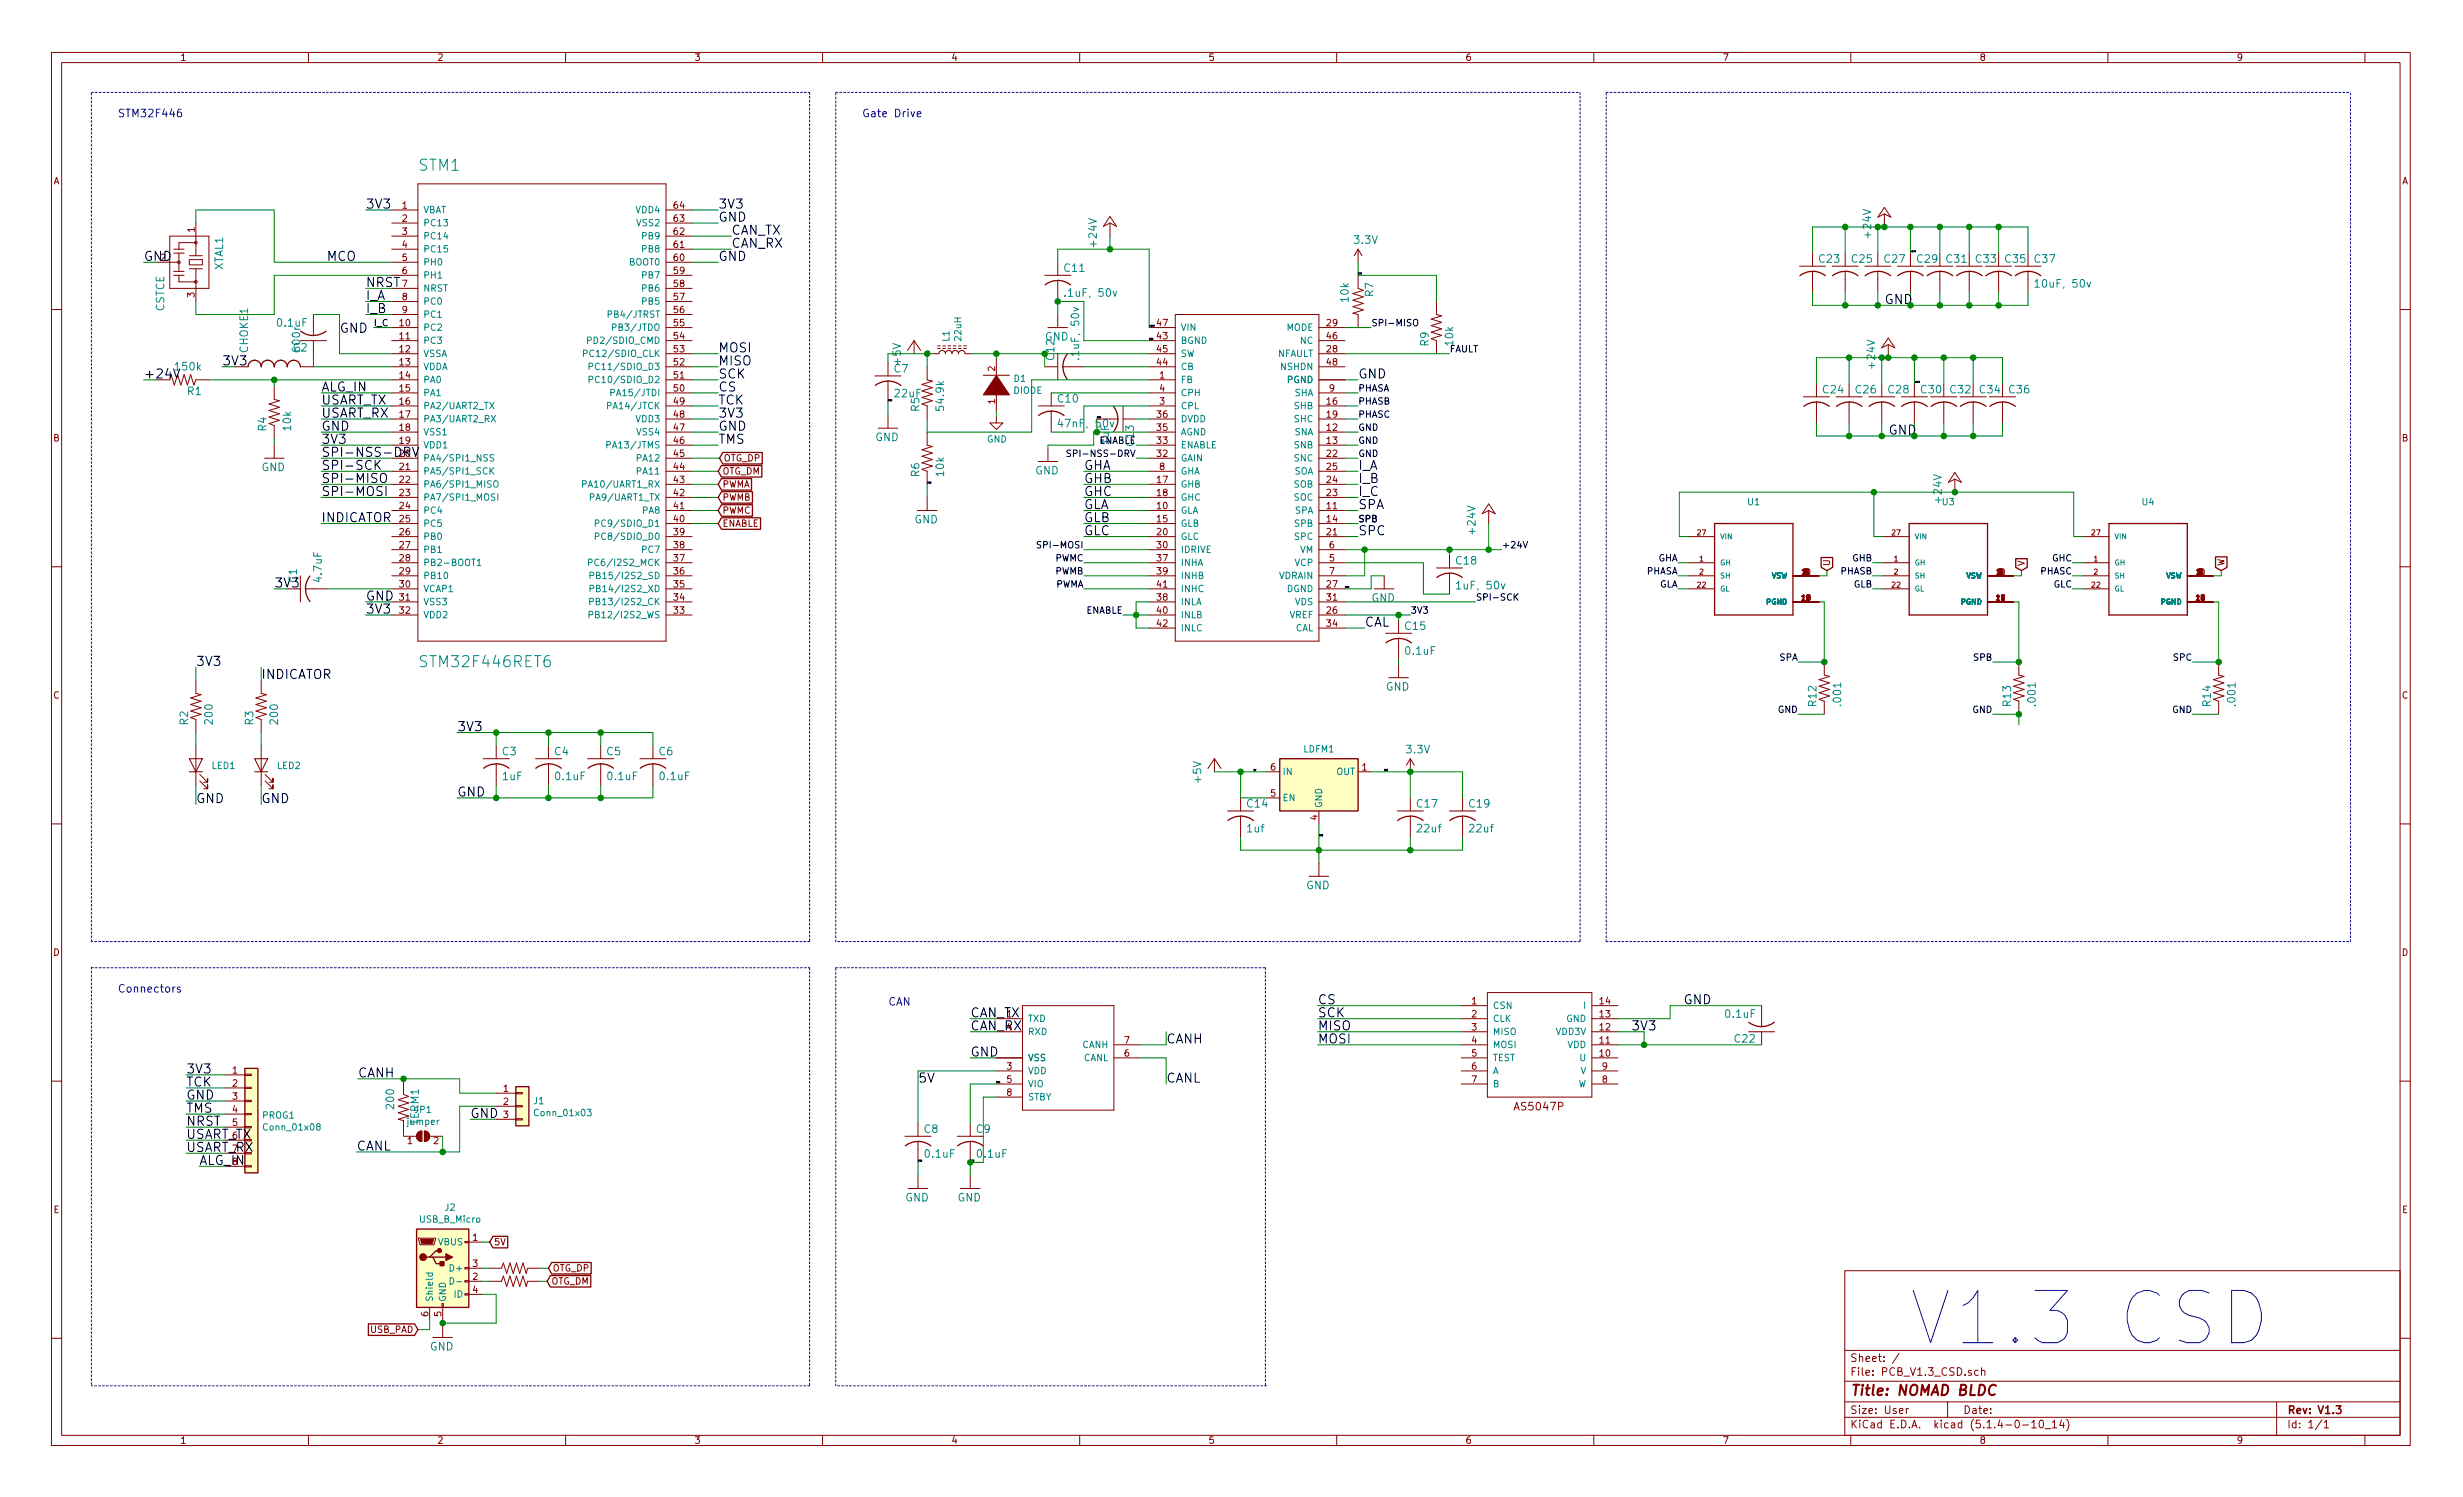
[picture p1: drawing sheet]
<svg xmlns="http://www.w3.org/2000/svg" width="479mm" height="291mm" viewBox="0 0 479 291" stroke-linecap="round" stroke-linejoin="round" font-family="sans-serif">
<defs><g id="words">
<text font-size="14.2" fill="#0000c2" x="371.1" y="261.6">V1.3 CSD</text>
<g font-size="3" fill="#008484">
<text x="81.5" y="33.2">STM1</text>
<text x="82.3" y="129.7">STM32F446RET6</text>
</g>
<text font-size="2.8" fill="#840000" x="359.8" y="271.3">Title: NOMAD BLDC</text>
<g font-size="2.5">
<text x="71.1" y="40.6">3V3</text>
<text x="139.7" y="40.6">3V3</text>
<text x="139.7" y="43.1">GND</text>
<text x="142.2" y="45.7">CAN_TX</text>
<text x="27.9" y="50.7">GND</text>
<text x="63.5" y="50.7">MCO</text>
<text x="139.7" y="50.7">GND</text>
<text x="142.2" y="48.2">CAN_RX</text>
<text x="71.1" y="58.4">I_A</text>
<text x="71.1" y="55.8">NRST</text>
<text x="66" y="64.7">GND</text>
<text x="71.1" y="60.9">I_B</text>
<text x="43.2" y="71.1">3V3</text>
<text x="139.7" y="71.1">MISO</text>
<text x="139.7" y="68.5">MOSI</text>
<text x="27.9" y="73.6">+24V</text>
<text x="62.5" y="76.1">ALG_IN</text>
<text x="139.7" y="73.6">SCK</text>
<text x="139.7" y="76.1">CS</text>
<text x="264.2" y="73.6">GND</text>
<text x="62.5" y="83.8">GND</text>
<text x="62.5" y="78.7">USART_TX</text>
<text x="62.5" y="81.2">USART_RX</text>
<text x="139.7" y="83.8">GND</text>
<text x="139.7" y="81.2">3V3</text>
<text x="139.7" y="78.7">TCK</text>
<text x="62.5" y="88.8">SPI-NSS-DRV</text>
<text x="62.5" y="86.3">3V3</text>
<text x="139.7" y="86.3">TMS</text>
<text x="62.5" y="93.9">SPI-MISO</text>
<text x="62.5" y="91.4">SPI-SCK</text>
<text x="210.8" y="91.4">GHA</text>
<text x="210.8" y="93.9">GHB</text>
<text x="264.2" y="93.9">I_B</text>
<text x="264.2" y="91.4">I_A</text>
<text x="62.5" y="96.5">SPI-MOSI</text>
<text x="62.5" y="101.5">INDICATOR</text>
<text x="210.8" y="99">GLA</text>
<text x="210.8" y="96.5">GHC</text>
<text x="210.8" y="101.5">GLB</text>
<text x="264.2" y="96.5">I_C</text>
<text x="264.2" y="99">SPA</text>
<text x="210.8" y="104.1">GLC</text>
<text x="264.2" y="104.1">SPC</text>
<text x="53.3" y="114.2">3V3</text>
<text x="71.1" y="116.8">GND</text>
<text x="71.1" y="119.3">3V3</text>
<text x="265.4" y="121.9">CAL</text>
<text x="38.1" y="129.5">3V3</text>
<text x="50.8" y="132">INDICATOR</text>
<text x="88.9" y="142.2">3V3</text>
<text x="88.9" y="154.9">GND</text>
<text x="38.1" y="156.1">GND</text>
<text x="50.8" y="156.1">GND</text>
<text x="188.7" y="197.8">CAN_TX</text>
<text x="256.3" y="197.8">SCK</text>
<text x="256.3" y="195.3">CS</text>
<text x="327.4" y="195.3">GND</text>
<text x="188.7" y="200.3">CAN_RX</text>
<text x="226.8" y="202.9">CANH</text>
<text x="256.3" y="200.3">MISO</text>
<text x="256.3" y="202.9">MOSI</text>
<text x="317.2" y="200.3">3V3</text>
<text x="36.2" y="208.7">3V3</text>
<text x="69.6" y="209.5">CANH</text>
<text x="188.7" y="205.4">GND</text>
<text x="36.2" y="213.8">GND</text>
<text x="36.2" y="211.3">TCK</text>
<text x="178.6" y="210.5">5V</text>
<text x="226.8" y="210.5">CANL</text>
<text x="36.2" y="216.3">TMS</text>
<text x="36.2" y="218.9">NRST</text>
<text x="36.2" y="221.4">USART_TX</text>
<text x="91.4" y="217.4">GND</text>
<text x="36.2" y="224">USART_RX</text>
<text x="38.7" y="226.5">ALG_IN</text>
<text x="69.3" y="223.7">CANL</text>
</g>
<g font-size="2.5" fill="#008400">
<text x="366.5" y="59.1">GND</text>
<text x="367.3" y="84.5">GND</text>
</g>
<g font-size="2.1" fill="#0000c2">
<text x="22.9" y="22.8">STM32F446</text>
<text x="167.6" y="22.8">Gate Drive</text>
<text x="22.9" y="193">Connectors</text>
<text x="172.7" y="195.5">CAN</text>
</g>
<g font-size="2.1" fill="#008484">
<text x="213.3" y="47.8" transform="rotate(-90 213.3 47.8)">+24V</text>
<text x="263.5" y="47.4">3.3V</text>
<text x="364" y="46.1" transform="rotate(-90 364 46.1)">+24V</text>
<text x="43.4" y="52.5" transform="rotate(-90 43.4 52.5)">XTAL1</text>
<text x="207.1" y="52.9">C11</text>
<text x="353.9" y="51.1">C23</text>
<text x="360.2" y="51.1">C25</text>
<text x="366.6" y="51.1">C27</text>
<text x="378.7" y="51.1">C31</text>
<text x="395.8" y="51.1">C37</text>
<text x="207.7" y="57.7">.1uF, 50v</text>
<text x="262.3" y="58.6" transform="rotate(-90 262.3 58.6)">10k</text>
<text x="267.1" y="57.6" transform="rotate(-90 267.1 57.6)">R7</text>
<text x="396.5" y="55.9">10uF, 50v</text>
<text x="32" y="60.6" transform="rotate(-90 32 60.6)">CSTCE</text>
<text x="54.1" y="63.5">0.1uF</text>
<text x="48.2" y="68.6" transform="rotate(-90 48.2 68.6)">CHOKE1</text>
<text x="57.1" y="68.3">C2</text>
<text x="58.4" y="68.2" transform="rotate(-90 58.4 68.2)">600r</text>
<text x="175.2" y="70.8" transform="rotate(-90 175.2 70.8)">+5V</text>
<text x="203.3" y="66.2">GND</text>
<text x="205.1" y="69.9" transform="rotate(-90 205.1 69.9)">C12</text>
<text x="209.9" y="69.4" transform="rotate(-90 209.9 69.4)">.1uF, 50v</text>
<text x="277.9" y="67.3" transform="rotate(-90 277.9 67.3)">R9</text>
<text x="282.7" y="67.1" transform="rotate(-90 282.7 67.1)">10k</text>
<text x="364.7" y="71.5" transform="rotate(-90 364.7 71.5)">+24V</text>
<text x="34.2" y="72">150k</text>
<text x="36.5" y="76.8">R1</text>
<text x="173.9" y="72.4">C7</text>
<text x="174.1" y="77.2">22uF</text>
<text x="354.7" y="76.5">C24</text>
<text x="361" y="76.5">C26</text>
<text x="367.4" y="76.5">C28</text>
<text x="379.4" y="76.5">C32</text>
<text x="390.9" y="76.5">C36</text>
<text x="51.8" y="83.8" transform="rotate(-90 51.8 83.8)">R4</text>
<text x="56.6" y="83.6" transform="rotate(-90 56.6 83.6)">10k</text>
<text x="178.8" y="80" transform="rotate(-90 178.8 80)">R5</text>
<text x="183.6" y="79.6" transform="rotate(-90 183.6 79.6)">54.9k</text>
<text x="205.8" y="78.3">C10</text>
<text x="170.2" y="85.8">GND</text>
<text x="50.9" y="91.6">GND</text>
<text x="178.8" y="92.7" transform="rotate(-90 178.8 92.7)">R6</text>
<text x="183.6" y="92.5" transform="rotate(-90 183.6 92.5)">10k</text>
<text x="201.3" y="92.2">GND</text>
<text x="177.9" y="101.8">GND</text>
<text x="377.7" y="97.6" transform="rotate(-90 377.7 97.6)">+24V</text>
<text x="287" y="103.7" transform="rotate(-90 287 103.7)">+24V</text>
<text x="57.8" y="113.2" transform="rotate(-90 57.8 113.2)">C1</text>
<text x="62.6" y="113" transform="rotate(-90 62.6 113)">4.7uF</text>
<text x="283.3" y="109.8">C18</text>
<text x="266.8" y="117">GND</text>
<text x="283.8" y="114.6">1uF, 50v</text>
<text x="273.4" y="122.5">C15</text>
<text x="273.5" y="127.3">0.1uF</text>
<text x="269.5" y="134.3">GND</text>
<text x="353.3" y="137.2" transform="rotate(-90 353.3 137.2)">R12</text>
<text x="358.1" y="137" transform="rotate(-90 358.1 137)">.001</text>
<text x="391.2" y="137.2" transform="rotate(-90 391.2 137.2)">R13</text>
<text x="396" y="137" transform="rotate(-90 396 137)">.001</text>
<text x="430" y="137.2" transform="rotate(-90 430 137.2)">R14</text>
<text x="434.8" y="137" transform="rotate(-90 434.8 137)">.001</text>
<text x="36.6" y="140.9" transform="rotate(-90 36.6 140.9)">R2</text>
<text x="41.4" y="140.6" transform="rotate(-90 41.4 140.6)">200</text>
<text x="49.3" y="140.9" transform="rotate(-90 49.3 140.9)">R3</text>
<text x="54.1" y="140.6" transform="rotate(-90 54.1 140.6)">200</text>
<text x="97.7" y="146.8">C3</text>
<text x="107.9" y="146.8">C4</text>
<text x="118.1" y="146.8">C5</text>
<text x="128.2" y="146.8">C6</text>
<text x="273.7" y="146.5">3.3V</text>
<text x="97.8" y="151.7">1uF</text>
<text x="108.2" y="151.7">0.1uF</text>
<text x="118.3" y="151.7">0.1uF</text>
<text x="128.5" y="151.7">0.1uF</text>
<text x="233.7" y="152.1" transform="rotate(-90 233.7 152.1)">+5V</text>
<text x="242.6" y="157">C14</text>
<text x="242.6" y="161.8">1uf</text>
<text x="275.7" y="157">C17</text>
<text x="275.8" y="161.8">22uf</text>
<text x="285.8" y="157">C19</text>
<text x="286" y="161.8">22uf</text>
<text x="254.1" y="172.9">GND</text>
<text x="335.7" y="197.9">0.1uF</text>
<text x="337.5" y="202.7">C22</text>
<text x="76.7" y="215.5" transform="rotate(-90 76.7 215.5)">200</text>
<text x="81.5" y="218.7" transform="rotate(-90 81.5 218.7)">TERM1</text>
<text x="179.8" y="220.3">C8</text>
<text x="189.9" y="220.3">C9</text>
<text x="180" y="225.1">0.1uF</text>
<text x="190.2" y="225.1">0.1uF</text>
<text x="176.1" y="233.6">GND</text>
<text x="186.2" y="233.6">GND</text>
<text x="83.6" y="262.5">GND</text>
</g>
<g font-size="2.1" fill="#840000">
<text x="372.9" y="51.1">C29</text>
<text x="384.4" y="51.1">C33</text>
<text x="390.1" y="51.1">C35</text>
<text x="373.7" y="76.5">C30</text>
<text x="385.1" y="76.5">C34</text>
<text x="294.9" y="215.9">AS5047P</text>
<text x="359.8" y="267.5">File: PCB_V1.3_CSD.sch</text>
<text x="359.8" y="264.8">Sheet: /</text>
<text x="359.8" y="274.9">Size: User</text>
<text x="381.8" y="274.9">Date:</text>
<text x="444.8" y="274.9">Rev: V1.3</text>
<text x="359.8" y="277.7">KiCad E.D.A. kicad (5.1.4-0-10_14)</text>
<text x="444.8" y="277.7">Id: 1/1</text>
</g>
<text font-size="2.1" fill="#008400" x="206.5" y="83.1">47nF, 50v</text>
<g font-size="2.1">
<text x="215.7" y="86.4" transform="rotate(-90 215.7 86.4)">1uF</text>
<text x="220.5" y="86.6" transform="rotate(-90 220.5 86.6)">C13</text>
</g>
<g font-size="1.8" fill="#840000">
<text x="35" y="11.8">1</text>
<text x="85" y="11.8">2</text>
<text x="135" y="11.8">3</text>
<text x="185" y="11.8">4</text>
<text x="235" y="11.8">5</text>
<text x="285" y="11.8">6</text>
<text x="335" y="11.8">7</text>
<text x="385" y="11.8">8</text>
<text x="435" y="11.8">9</text>
<text x="10.4" y="35.8">A</text>
<text x="467.2" y="35.8">A</text>
<text x="78.3" y="40.6">1</text>
<text x="131.1" y="40.6">64</text>
<text x="37.8" y="45.1" transform="rotate(-90 37.8 45.1)">1</text>
<text x="78.3" y="43.1">2</text>
<text x="78.3" y="45.7">3</text>
<text x="131.1" y="45.7">62</text>
<text x="131.1" y="43.1">63</text>
<text x="31.3" y="50.7">2</text>
<text x="78.3" y="48.2">4</text>
<text x="78.3" y="50.7">5</text>
<text x="78.3" y="53.3">6</text>
<text x="131.1" y="53.3">59</text>
<text x="131.1" y="50.7">60</text>
<text x="131.1" y="48.2">61</text>
<text x="37.8" y="57.8" transform="rotate(-90 37.8 57.8)">3</text>
<text x="78.3" y="55.8">7</text>
<text x="78.3" y="58.4">8</text>
<text x="131.1" y="58.4">57</text>
<text x="131.1" y="55.8">58</text>
<text x="77.8" y="63.4">10</text>
<text x="77.8" y="66">11</text>
<text x="78.3" y="60.9">9</text>
<text x="131.1" y="66">54</text>
<text x="131.1" y="63.4">55</text>
<text x="131.1" y="60.9">56</text>
<text x="225.1" y="66">43</text>
<text x="225.1" y="63.4">47</text>
<text x="258.1" y="63.4">29</text>
<text x="258.1" y="66">46</text>
<text x="77.8" y="68.5">12</text>
<text x="77.8" y="71.1">13</text>
<text x="131.1" y="71.1">52</text>
<text x="131.1" y="68.5">53</text>
<text x="225.1" y="71.1">44</text>
<text x="225.1" y="68.5">45</text>
<text x="258.1" y="68.5">28</text>
<text x="258.1" y="71.1">48</text>
<text x="77.8" y="73.6">14</text>
<text x="77.8" y="76.1">15</text>
<text x="131.1" y="76.1">50</text>
<text x="131.1" y="73.6">51</text>
<text x="193.5" y="72.2" transform="rotate(-90 193.5 72.2)">2</text>
<text x="225.6" y="73.6">1</text>
<text x="225.6" y="76.1">4</text>
<text x="258.6" y="76.1">9</text>
<text x="77.8" y="78.7">16</text>
<text x="77.8" y="81.2">17</text>
<text x="77.8" y="83.8">18</text>
<text x="131.1" y="83.8">47</text>
<text x="131.1" y="81.2">48</text>
<text x="131.1" y="78.7">49</text>
<text x="193.5" y="78.5" transform="rotate(-90 193.5 78.5)">1</text>
<text x="225.1" y="83.8">35</text>
<text x="225.1" y="81.2">36</text>
<text x="225.6" y="78.7">3</text>
<text x="258.1" y="83.8">12</text>
<text x="258.1" y="78.7">16</text>
<text x="258.1" y="81.2">19</text>
<text x="10.4" y="85.8">B</text>
<text x="77.8" y="86.3">19</text>
<text x="131.1" y="88.8">45</text>
<text x="131.1" y="86.3">46</text>
<text x="140.7" y="89.7">OTG_DP</text>
<text x="225.1" y="88.8">32</text>
<text x="225.1" y="86.3">33</text>
<text x="258.1" y="86.3">13</text>
<text x="258.1" y="88.8">22</text>
<text x="467.2" y="85.8">B</text>
<text x="77.8" y="91.4">21</text>
<text x="77.8" y="93.9">22</text>
<text x="131.1" y="93.9">43</text>
<text x="131.1" y="91.4">44</text>
<text x="140.5" y="92.3">OTG_DM</text>
<text x="140.5" y="94.8">PWMA</text>
<text x="225.1" y="93.9">17</text>
<text x="225.6" y="91.4">8</text>
<text x="258.1" y="93.9">24</text>
<text x="258.1" y="91.4">25</text>
<text x="77.8" y="96.5">23</text>
<text x="77.8" y="99">24</text>
<text x="77.8" y="101.5">25</text>
<text x="131.1" y="101.5">40</text>
<text x="131.1" y="99">41</text>
<text x="131.1" y="96.5">42</text>
<text x="140.5" y="97.3">PWMB</text>
<text x="140.5" y="99.9">PWMC</text>
<text x="225.1" y="99">10</text>
<text x="225.1" y="101.5">15</text>
<text x="225.1" y="96.5">18</text>
<text x="258.1" y="99">11</text>
<text x="258.1" y="101.5">14</text>
<text x="258.1" y="96.5">23</text>
<text x="77.8" y="104.1">26</text>
<text x="77.8" y="106.6">27</text>
<text x="131.1" y="106.6">38</text>
<text x="131.1" y="104.1">39</text>
<text x="140.5" y="102.4">ENABLE</text>
<text x="225.1" y="104.1">20</text>
<text x="225.1" y="106.6">30</text>
<text x="258.1" y="104.1">21</text>
<text x="258.6" y="106.6">6</text>
<text x="77.8" y="109.2">28</text>
<text x="77.8" y="111.7">29</text>
<text x="131.1" y="111.7">36</text>
<text x="131.1" y="109.2">37</text>
<text x="225.1" y="109.2">37</text>
<text x="225.1" y="111.7">39</text>
<text x="258.6" y="109.2">5</text>
<text x="258.6" y="111.7">7</text>
<text x="356" y="110.1" transform="rotate(-90 356 110.1)">U</text>
<text x="393.8" y="110.1" transform="rotate(-90 393.8 110.1)">V</text>
<text x="432.7" y="110.1" transform="rotate(-90 432.7 110.1)">W</text>
<text x="77.8" y="114.2">30</text>
<text x="77.8" y="116.8">31</text>
<text x="77.8" y="119.3">32</text>
<text x="131.1" y="119.3">33</text>
<text x="131.1" y="116.8">34</text>
<text x="131.1" y="114.2">35</text>
<text x="225.1" y="116.8">38</text>
<text x="225.1" y="119.3">40</text>
<text x="225.1" y="114.2">41</text>
<text x="258.1" y="119.3">26</text>
<text x="258.1" y="114.2">27</text>
<text x="258.1" y="116.8">31</text>
<text x="225.1" y="121.9">42</text>
<text x="258.1" y="121.9">34</text>
<text x="10.4" y="135.8">C</text>
<text x="467.2" y="135.8">C</text>
<text x="247.2" y="149.8">6</text>
<text x="264.9" y="149.8">1</text>
<text x="247.2" y="154.9">5</text>
<text x="256.3" y="159.4" transform="rotate(-90 256.3 159.4)">4</text>
<text x="10.4" y="185.8">D</text>
<text x="467.2" y="185.8">D</text>
<text x="195.9" y="197.8">1</text>
<text x="286.3" y="195.3">1</text>
<text x="286.3" y="197.8">2</text>
<text x="311.2" y="197.8">13</text>
<text x="311.2" y="195.3">14</text>
<text x="218.7" y="202.9">7</text>
<text x="286.3" y="200.3">3</text>
<text x="286.3" y="202.9">4</text>
<text x="311.2" y="202.9">11</text>
<text x="311.2" y="200.3">12</text>
<text x="45.2" y="208.7">1</text>
<text x="195.9" y="208">3</text>
<text x="218.7" y="205.4">6</text>
<text x="286.3" y="205.4">5</text>
<text x="286.3" y="208">6</text>
<text x="311.2" y="205.4">10</text>
<text x="311.7" y="208">9</text>
<text x="45.2" y="211.3">2</text>
<text x="45.2" y="213.8">3</text>
<text x="97.9" y="212.3">1</text>
<text x="97.9" y="214.8">2</text>
<text x="195.9" y="210.5">5</text>
<text x="195.9" y="213">8</text>
<text x="286.3" y="210.5">7</text>
<text x="311.7" y="210.5">8</text>
<text x="45.2" y="216.3">4</text>
<text x="45.2" y="218.9">5</text>
<text x="45.2" y="221.4">6</text>
<text x="97.9" y="217.4">3</text>
<text x="45.2" y="224">7</text>
<text x="45.2" y="226.5">8</text>
<text x="79.3" y="222.4">1</text>
<text x="84.4" y="222.4">2</text>
<text x="10.4" y="235.8">E</text>
<text x="467.2" y="235.8">E</text>
<text x="92" y="241.2">1</text>
<text x="96" y="242.1">5V</text>
<text x="92" y="248.9">2</text>
<text x="92" y="246.3">3</text>
<text x="92" y="251.4">4</text>
<text x="107.2" y="249.7">OTG_DM</text>
<text x="107.5" y="247.2">OTG_DP</text>
<text x="83.3" y="255.9" transform="rotate(-90 83.3 255.9)">6</text>
<text x="85.9" y="255.9" transform="rotate(-90 85.9 255.9)">5</text>
<text x="72" y="259.1">USB_PAD</text>
<text x="35" y="280.7">1</text>
<text x="85" y="280.7">2</text>
<text x="135" y="280.7">3</text>
<text x="185" y="280.7">4</text>
<text x="235" y="280.7">5</text>
<text x="285" y="280.7">6</text>
<text x="335" y="280.7">7</text>
<text x="385" y="280.7">8</text>
<text x="435" y="280.7">9</text>
</g>
<g font-size="1.8" fill="#008484">
<text x="82.3" y="41.5">VBAT</text>
<text x="123.8" y="41.5">VDD4</text>
<text x="82.3" y="44">PC13</text>
<text x="82.3" y="46.5">PC14</text>
<text x="124" y="44">VSS2</text>
<text x="125.1" y="46.5">PB9</text>
<text x="82.3" y="49.1">PC15</text>
<text x="82.3" y="51.6">PH0</text>
<text x="122.4" y="51.6">BOOT0</text>
<text x="125.1" y="49.1">PB8</text>
<text x="82.3" y="54.2">PH1</text>
<text x="82.3" y="56.7">NRST</text>
<text x="82.3" y="59.2">PC0</text>
<text x="125.1" y="59.2">PB5</text>
<text x="125.1" y="56.7">PB6</text>
<text x="125.1" y="54.2">PB7</text>
<text x="82.3" y="64.3">PC2</text>
<text x="82.3" y="61.8">PC1</text>
<text x="119" y="61.8">PB4/JTRST</text>
<text x="119.9" y="64.3">PB3/JTDO</text>
<text x="229.6" y="64.3">VIN</text>
<text x="250.2" y="64.3">MODE</text>
<text x="82.3" y="66.9">PC3</text>
<text x="82.3" y="69.4">VSSA</text>
<text x="82.3" y="71.9">VDDA</text>
<text x="114.7" y="69.4">PC12/SDIO_CLK</text>
<text x="115.3" y="66.9">PD2/SDIO_CMD</text>
<text x="116" y="71.9">PC11/SDIO_D3</text>
<text x="184.7" y="66.4" transform="rotate(-90 184.7 66.4)">L1</text>
<text x="187" y="66.2" transform="rotate(-90 187 66.2)">22uH</text>
<text x="229.6" y="66.9">BGND</text>
<text x="229.6" y="71.9">CB</text>
<text x="229.6" y="69.4">SW</text>
<text x="248.5" y="69.4">NFAULT</text>
<text x="249.2" y="71.9">NSHDN</text>
<text x="253" y="66.9">NC</text>
<text x="82.3" y="74.5">PA0</text>
<text x="82.3" y="77">PA1</text>
<text x="116" y="74.5">PC10/SDIO_D2</text>
<text x="119.8" y="77">PA15/JTDI</text>
<text x="197.1" y="76.6">DIODE</text>
<text x="197.3" y="74.3">D1</text>
<text x="229.6" y="74.5">FB</text>
<text x="229.6" y="77">CPH</text>
<text x="250.4" y="74.5">PGND</text>
<text x="251.8" y="77">SHA</text>
<text x="82.3" y="79.6">PA2/UART2_TX</text>
<text x="82.3" y="82.1">PA3/UART2_RX</text>
<text x="119" y="79.6">PA14/JTCK</text>
<text x="123.8" y="82.1">VDD3</text>
<text x="229.6" y="79.6">CPL</text>
<text x="229.6" y="82.1">DVDD</text>
<text x="251.8" y="79.6">SHB</text>
<text x="251.8" y="82.1">SHC</text>
<text x="82.3" y="84.6">VSS1</text>
<text x="82.3" y="87.2">VDD1</text>
<text x="82.3" y="89.7">PA4/SPI1_NSS</text>
<text x="118.9" y="87.2">PA13/JTMS</text>
<text x="124" y="84.6">VSS4</text>
<text x="124.1" y="89.7">PA12</text>
<text x="192" y="86">GND</text>
<text x="229.6" y="89.7">GAIN</text>
<text x="229.6" y="87.2">ENABLE</text>
<text x="229.6" y="84.6">AGND</text>
<text x="251.8" y="84.6">SNA</text>
<text x="251.8" y="87.2">SNB</text>
<text x="251.8" y="89.7">SNC</text>
<text x="82.3" y="92.3">PA5/SPI1_SCK</text>
<text x="82.3" y="94.8">PA6/SPI1_MISO</text>
<text x="114.3" y="94.8">PA10/UART1_RX</text>
<text x="124.1" y="92.3">PA11</text>
<text x="229.6" y="94.8">GHB</text>
<text x="229.6" y="92.3">GHA</text>
<text x="251.7" y="94.8">SOB</text>
<text x="251.7" y="92.3">SOA</text>
<text x="82.3" y="97.3">PA7/SPI1_MOSI</text>
<text x="82.3" y="99.9">PC4</text>
<text x="115.4" y="97.3">PA9/UART1_TX</text>
<text x="125.1" y="99.9">PA8</text>
<text x="229.6" y="99.9">GLA</text>
<text x="229.6" y="97.3">GHC</text>
<text x="251.7" y="97.3">SOC</text>
<text x="251.9" y="99.9">SPA</text>
<text x="340" y="98.2">U1</text>
<text x="377.9" y="98.2">U3</text>
<text x="416.7" y="98.2">U4</text>
<text x="82.3" y="102.4">PC5</text>
<text x="82.3" y="105">PB0</text>
<text x="82.3" y="107.5">PB1</text>
<text x="117" y="105">PC8/SDIO_D0</text>
<text x="117" y="102.4">PC9/SDIO_D1</text>
<text x="125.1" y="107.5">PC7</text>
<text x="229.6" y="102.4">GLB</text>
<text x="229.6" y="105">GLC</text>
<text x="229.6" y="107.5">IDRIVE</text>
<text x="251.9" y="102.4">SPB</text>
<text x="251.9" y="105">SPC</text>
<text x="252.9" y="107.5">VM</text>
<text x="82.3" y="110">PB2-BOOT1</text>
<text x="82.3" y="112.6">PB10</text>
<text x="116" y="110">PC6/I2S2_MCK</text>
<text x="116.5" y="112.6">PB15/I2S2_SD</text>
<text x="229.6" y="110">INHA</text>
<text x="229.6" y="112.6">INHB</text>
<text x="248.7" y="112.6">VDRAIN</text>
<text x="251.9" y="110">VCP</text>
<text x="82.3" y="115.1">VCAP1</text>
<text x="82.3" y="117.7">VSS3</text>
<text x="116.4" y="117.7">PB13/I2S2_CK</text>
<text x="116.5" y="115.1">PB14/I2S2_XD</text>
<text x="229.6" y="117.7">INLA</text>
<text x="229.6" y="115.1">INHC</text>
<text x="250.3" y="115.1">DGND</text>
<text x="251.9" y="117.7">VDS</text>
<text x="82.3" y="120.2">VDD2</text>
<text x="116.1" y="120.2">PB12/I2S2_WS</text>
<text x="229.6" y="120.2">INLB</text>
<text x="229.6" y="122.7">INLC</text>
<text x="250.8" y="120.2">VREF</text>
<text x="251.9" y="122.7">CAL</text>
<text x="41.2" y="149.5">LED1</text>
<text x="53.9" y="149.5">LED2</text>
<text x="253.6" y="146.3">LDFM1</text>
<text x="249.4" y="155.8">EN</text>
<text x="249.4" y="150.7">IN</text>
<text x="259.9" y="150.7">OUT</text>
<text x="257.2" y="157.2" transform="rotate(-90 257.2 157.2)">GND</text>
<text x="290.3" y="196.1">CSN</text>
<text x="308.1" y="196.1">I</text>
<text x="199.9" y="198.7">TXD</text>
<text x="199.9" y="201.2">RXD</text>
<text x="210.5" y="203.8">CANH</text>
<text x="290.3" y="198.7">CLK</text>
<text x="290.3" y="201.2">MISO</text>
<text x="290.3" y="203.8">MOSI</text>
<text x="302.7" y="201.2">VDD3V</text>
<text x="304.7" y="198.7">GND</text>
<text x="304.9" y="203.8">VDD</text>
<text x="199.9" y="206.3">VSS</text>
<text x="199.9" y="208.8">VDD</text>
<text x="210.7" y="206.3">CANL</text>
<text x="290.3" y="206.3">TEST</text>
<text x="290.3" y="208.8">A</text>
<text x="307.3" y="206.3">U</text>
<text x="307.4" y="208.8">V</text>
<text x="103.8" y="214.7">J1</text>
<text x="199.9" y="211.4">VIO</text>
<text x="199.9" y="213.9">STBY</text>
<text x="290.3" y="211.4">B</text>
<text x="306.9" y="211.4">W</text>
<text x="51.1" y="217.5">PROG1</text>
<text x="51.6" y="219.8">Conn_01x08</text>
<text x="79.3" y="218.7">jumper</text>
<text x="80.7" y="216.4">JP1</text>
<text x="104.3" y="217">Conn_01x03</text>
<text x="81.7" y="237.7">USB_B_Micro</text>
<text x="86.6" y="235.4">J2</text>
<text x="85.3" y="242.1">VBUS</text>
<text x="87.9" y="247.2">D+</text>
<text x="84.2" y="253.2" transform="rotate(-90 84.2 253.2)">Shield</text>
<text x="86.7" y="253.2" transform="rotate(-90 86.7 253.2)">GND</text>
<text x="88.4" y="252.3">ID</text>
</g>
<g font-size="1.8">
<text x="72.6" y="63.4">I_C</text>
<text x="266.7" y="63.4">SPI-MISO</text>
<text x="281.9" y="68.5">FAULT</text>
<text x="264.2" y="76.1">PHASA</text>
<text x="264.2" y="78.7">PHASB</text>
<text x="264.2" y="81.2">PHASC</text>
<text x="264.2" y="83.8">GND</text>
<text x="77.8" y="88.8">20</text>
<text x="209.6" y="88.8">SPI-NSS-DRV</text>
<text x="264.2" y="86.3">GND</text>
<text x="264.2" y="88.8">GND</text>
<text x="264.2" y="101.5">SPB</text>
<text x="202.9" y="106.6">SPI-MOSI</text>
<text x="292.1" y="106.6">+24V</text>
<text x="205.2" y="109.2">PWMC</text>
<text x="205.2" y="111.7">PWMB</text>
<text x="320.2" y="111.7">PHASA</text>
<text x="322.5" y="109.2">GHA</text>
<text x="358" y="111.7">PHASB</text>
<text x="360.3" y="109.2">GHB</text>
<text x="396.9" y="111.7">PHASC</text>
<text x="399.2" y="109.2">GHC</text>
<text x="205.2" y="114.2">PWMA</text>
<text x="211.2" y="119.3">ENABLE</text>
<text x="274.3" y="119.3">3V3</text>
<text x="287" y="116.8">SPI-SCK</text>
<text x="322.7" y="114.2">GLA</text>
<text x="360.5" y="114.2">GLB</text>
<text x="399.4" y="114.2">GLC</text>
<text x="346.1" y="128.5">SPA</text>
<text x="384" y="128.5">SPB</text>
<text x="422.8" y="128.5">SPC</text>
<text x="345.8" y="138.6">GND</text>
<text x="383.7" y="138.6">GND</text>
<text x="422.5" y="138.6">GND</text>
<text x="195.9" y="200.3">4</text>
</g>
<g font-size="1.4" fill="#840000">
<text x="330.2" y="104.1">27</text>
<text x="368" y="104.1">27</text>
<text x="406.9" y="104.1">27</text>
<text x="330.6" y="109.2">1</text>
<text x="330.6" y="111.7">2</text>
<text x="350.9" y="111.7">7</text>
<text x="368.4" y="109.2">1</text>
<text x="368.4" y="111.7">2</text>
<text x="388.7" y="111.7">7</text>
<text x="407.3" y="109.2">1</text>
<text x="407.3" y="111.7">2</text>
<text x="427.6" y="111.7">7</text>
<text x="330.2" y="114.2">22</text>
<text x="350.5" y="116.8">12</text>
<text x="351.3" y="116.8">7</text>
<text x="368" y="114.2">22</text>
<text x="388.3" y="116.8">12</text>
<text x="389.1" y="116.8">7</text>
<text x="406.9" y="114.2">22</text>
<text x="427.2" y="116.8">12</text>
<text x="428" y="116.8">7</text>
</g>
<g font-size="1.4" fill="#008484">
<text x="334.5" y="104.8">VIN</text>
<text x="372.4" y="104.8">VIN</text>
<text x="411.2" y="104.8">VIN</text>
<text x="334.5" y="109.9">GH</text>
<text x="334.5" y="112.5">SH</text>
<text x="344.5" y="112.5">VSW</text>
<text x="372.4" y="109.9">GH</text>
<text x="372.4" y="112.5">SH</text>
<text x="382.3" y="112.5">VSW</text>
<text x="411.2" y="109.9">GH</text>
<text x="411.2" y="112.5">SH</text>
<text x="421.2" y="112.5">VSW</text>
<text x="334.5" y="115">GL</text>
<text x="343.6" y="117.5">PGND</text>
<text x="372.4" y="115">GL</text>
<text x="381.5" y="117.5">PGND</text>
<text x="411.2" y="115">GL</text>
<text x="420.3" y="117.5">PGND</text>
</g>
<g font-size=".4">
<text x="264.2" y="53.3">3V3</text>
<text x="371.6" y="49">+24V</text>
<text x="223.5" y="63.5">+24V</text>
<text x="180.3" y="68.6">5V</text>
<text x="223.5" y="66">GND</text>
<text x="172.7" y="78">GND</text>
<text x="372.4" y="74.4">+24V</text>
<text x="213.4" y="81.3">GND</text>
<text x="180.3" y="94">GND</text>
<text x="261.6" y="114.3">GND</text>
<text x="243.8" y="149.8">5V</text>
<text x="269.2" y="149.8">3V3</text>
<text x="256.5" y="162.5">GND</text>
<text x="193.8" y="210.5">3V3</text>
<text x="178.6" y="225.8">GND</text>
<text x="188.7" y="225.8">GND</text>
</g>
</g></defs>
<g fill="none" stroke="#840000" stroke-width=".19">
<path d="M10 10.2h458.8v270.8h-458.8zM12 12.2h454.8v266.9h-454.8zM60 10.2v2M110 10.2v2M160 10.2v2M210 10.2v2M260 10.2v2M310 10.2v2M360 10.2v2M410 10.2v2M460 10.2v2M81.3 35.7h48.2v88.9h-48.2z"/>
<path d="M33 45.9h7.6v10.2h-7.6zM33 51h1.8M33.8 48.4h2M33.8 53.5h2M33.8 49.2h2M33.8 52.8h2M34.8 49.2v3.6M34.8 53.5v1.3h3.3M36.8 49.7h2.6M36.8 50.5h2.6v1h-2.6zM36.8 52.3h2.6M38.1 43.4v6.3"/>
<path d="M38.1 52.3v6.3M38.1 47.2h-3.3v1.2M76.2 40.8h5.1M76.2 43.4h5.1M76.2 45.9h5.1M76.2 48.4h5.1M76.2 51h5.1M76.2 58.6h5.1M76.2 56.1h5.1M76.2 53.5h5.1M129.5 40.8h5.1M129.5 43.4h5.1"/>
<path d="M129.5 45.9h5.1M129.5 48.4h5.1M129.5 51h5.1M129.5 58.6h5.1M129.5 56.1h5.1M129.5 53.5h5.1M203.2 53.5h5.1M205.7 51v2.5M205.7 54.5v4.1M215.9 42.1l1.3 1.9-1.3-.6-1.3 .6zM215.9 43.4v2.5M264.2 53.5v2.6l1 .3-2.1 .7 2.1 .6-2.1 .7 2.1 .6-2.1 .6 2.1 .7-2.1 .6 1.1 .2v2.6"/>
<path d="M264.2 48.4v2.6M264.2 48.4l-.8 1.3M264.2 48.4l.7 1.3M279.4 58.6v2.5l1 .3-2 .6 2 .7-2 .6 2 .6-2 .7 2 .6-2 .6 1 .4v2.6M350 51.7h5.1M352.6 49.2v2.5M352.6 52.8v4M356.4 51.7h5M358.9 49.2v2.5M358.9 52.8v4M362.7 51.7h5.1M365.3 49.2v2.5"/>
<path d="M365.3 52.8v4M366.5 40.3l1.3 1.9-1.3-.6-1.2 .6zM366.5 41.6v2.5M369.1 51.7h5M371.6 49.2v2.5M371.6 52.8v4M374.8 51.7h5.1M377.3 52.8v4M380.5 51.7h5.1M383 49.2v2.5M383 52.8v4M386.2 51.7h5.1"/>
<path d="M388.7 52.8v4M391.9 51.7h5.1M394.5 52.8v4M10 60.2h2M33.3 72.8l.6 2.1 .6-2.1 .7 2.1 .6-2.1 .6 2.1 .7-2.1 .6 2.1 .4-1.1h2.5M53.3 75.1v2.6l1.1 .2-2.1 .6 2.1 .7-2.1 .6 2.1 .7-2.1 .6 2.1 .6-2.1 .7 1 .3v2.6M58.4 66.2h5.1M58.4 71.3h2.6M61 61.1v4.1M61 66.2v2.6M76.2 68.8h5.1M76.2 63.7h5.1"/>
<path d="M76.2 66.2h5.1M76.2 71.3h5.1M76.2 73.8h5.1M76.2 76.4h5.1M76.2 78.9h5.1M76.2 61.1h5.1M129.5 68.8h5.1M129.5 63.7h5.1M129.5 66.2h5.1M129.5 71.3h5.1M129.5 73.8h5.1M129.5 76.4h5.1"/>
<path d="M129.5 78.9h5.1M129.5 61.1h5.1M170.2 73.1h5.1M172.7 70.5v2.6M172.7 74.1v4.1M177.8 66.2l-1.3 1.9M177.8 66.2l1.3 1.9M177.8 66.2v2.6M180.3 71.3v2.5l1.1 .3-2.1 .6 2.1 .7-2.1 .6 2.1 .6-2.1 .7 2.1 .6-2.1 .6 1 .4v2.6M181.4 68.8l1.2-.1a.64 .64 0 0 1 .7-.6 .64 .64 0 0 1 .6 .7v-.1a.64 .64 0 0 1 .7-.6 .64 .64 0 0 1 .6 .7v-.1a.64 .64 0 0 1 .6-.6 .64 .64 0 0 1 .6 .7v-.1a.64 .64 0 0 1 .7-.6 .64 .64 0 0 1 .6 .7h1.3M182.4 67.8h.5M182.4 67.2h.5"/>
<path d="M183.4 67.8h.5M183.4 67.2h.5M184.4 67.8h.5M184.4 67.2h.5M185.4 67.8h.5M185.4 67.2h.5M186.4 67.8h.5M186.4 67.2h.5M187.5 67.8h.5M187.5 67.2h.5M191.3 73h5M193.8 69.8v3.8"/>
<path d="M193.8 76.1v3.8M201.9 78.9h5.1M203.2 71.3h2.5M203.8 63.7h3.8M204.5 76.4v2.5M204.5 79.9v4.1M205.7 61.1v2.6M205.7 68.8v5M206.8 71.3h4M218.4 78.9v5.1M223.5 68.8h5.1M223.5 63.7h5.1"/>
<path d="M223.5 66.2h5.1M223.5 71.3h5.1M223.5 73.8h5.1M223.5 76.4h5.1M223.5 78.9h5.1M228.6 61.1h27.9v63.5h-27.9zM256.5 68.8h5.1M256.5 63.7h5.1M256.5 66.2h5.1M256.5 71.3h5.1M256.5 73.8h5.1M256.5 76.4h5.1"/>
<path d="M256.5 78.9h5.1M350.8 77.1h5.1M353.3 74.6v2.5M353.3 78.2v4M357.1 77.1h5.1M359.7 74.6v2.5M359.7 78.2v4M363.5 77.1h5.1M366 74.6v2.5M366 78.2v4M367.3 65.7l1.3 1.9-1.3-.6-1.3 .6zM367.3 67v2.5"/>
<path d="M369.8 77.1h5.1M372.4 74.6v2.5M372.4 78.2v4M375.5 77.1h5.1M378.1 78.2v4M381.3 77.1h5M383.8 78.2v4M387 77.1h5M389.5 78.2v4M466.8 60.2h2M51.4 89.1h3.8M53.3 86.5v2.6"/>
<path d="M76.2 81.5h5.1M76.2 84h5.1M76.2 86.5h5.1M76.2 89.1h5.1M76.2 91.6h5.1M76.2 94.2h5.1M76.2 96.7h5.1M76.2 99.2h5.1M129.5 81.5h5.1M129.5 84h5.1M129.5 86.5h5.1M129.5 89.1h5.1"/>
<path d="M129.5 91.6h5.1M129.5 94.2h5.1M129.5 96.7h5.1M129.5 99.2h5.1M170.8 83.2h3.8M172.7 80.7v2.5M178.4 99.2h3.8M180.3 84v2.5l1.1 .3-2.1 .6 2.1 .7-2.1 .6 2.1 .6-2.1 .7 2.1 .6-2.1 .6 1 .4v2.6M180.3 96.7v2.5M193.8 81v1.2h1.3l-1.3 1.3-1.3-1.3h1.3M201.9 89.7h3.8M203.8 87.2v2.5"/>
<path d="M215.9 81.5h1.5M218.4 81.5h2.6M223.5 81.5h5.1M223.5 84h5.1M223.5 86.5h5.1M223.5 89.1h5.1M223.5 91.6h5.1M223.5 94.2h5.1M223.5 96.7h5.1M223.5 99.2h5.1M256.5 81.5h5.1M256.5 84h5.1"/>
<path d="M256.5 86.5h5.1M256.5 89.1h5.1M256.5 91.6h5.1M256.5 94.2h5.1M256.5 96.7h5.1M256.5 99.2h5.1M289.6 98l1.2 1.9-1.2-.7-1.3 .7zM289.6 99.2v2.6M380.2 91.9l1.3 1.9-1.3-.6-1.2 .6zM380.2 93.2v2.5M10 110.2h2M58.4 111.9v5.1"/>
<path d="M59.4 114.5h4.1M76.2 109.4h5.1M76.2 111.9h5.1M76.2 117h5.1M76.2 114.5h5.1M76.2 104.3h5.1M76.2 101.8h5.1M76.2 106.9h5.1M76.2 119.6h5.1M129.5 109.4h5.1M129.5 111.9h5.1M129.5 117h5.1"/>
<path d="M129.5 114.5h5.1M129.5 104.3h5.1M129.5 101.8h5.1M129.5 106.9h5.1M129.5 119.6h5.1M223.5 109.4h5.1M223.5 111.9h5.1M223.5 117h5.1M223.5 114.5h5.1M223.5 104.3h5.1M223.5 101.8h5.1M223.5 106.9h5.1"/>
<path d="M223.5 119.6h5.1M256.5 109.4h5.1M256.5 111.9h5.1M256.5 117h5.1M256.5 114.5h5.1M256.5 104.3h5.1M256.5 101.8h5.1M256.5 106.9h5.1M256.5 119.6h5.1M267.3 114.5h3.8M269.2 111.9v2.6M279.4 110.4h5.1"/>
<path d="M281.9 107.9v2.5M281.9 111.4v4.1M328.4 109.4h5.1M328.4 111.9h5.1M328.4 114.5h5.1M328.4 104.3h5.1M348.7 111.9h5.1M348.7 117h5.1M366.3 109.4h5M366.3 111.9h5M366.3 114.5h5M366.3 104.3h5"/>
<path d="M386.6 111.9h5.1M386.6 117h5.1M405.1 109.4h5.1M405.1 111.9h5.1M405.1 114.5h5.1M405.1 104.3h5.1M425.4 111.9h5.1M425.4 117h5.1M466.8 110.2h2M38.1 132.3v2.5l1 .3-2 .6 2 .6-2 .7 2 .6-2 .6 2 .7-2 .6 1 .4v2.5M50.8 132.3v2.5l1 .3-2 .6 2 .6-2 .7 2 .6-2 .6 2 .7-2 .6 1 .4v2.5M223.5 122.1h5.1"/>
<path d="M256.5 122.1h5.1M269.5 123.1h5.1M270.1 131.8h3.8M272 120.6v2.5M272 124.1v4.1M272 129.2v2.6M354.8 128.7v2.6l1.1 .2-2.1 .6 2.1 .7-2.1 .6 2.1 .6-2.1 .7 2.1 .6-2.1 .6 1 .4v2.6M392.7 128.7v2.6l1 .2-2 .6 2 .7-2 .6 2 .6-2 .7 2 .6-2 .6 1 .4v2.6M431.5 128.7v2.6l1.1 .2-2.1 .6 2.1 .7-2.1 .6 2.1 .6-2.1 .7 2.1 .6-2.1 .6 1 .4v2.6M38.1 145v7.6M38.9 151.8l1.5 1.5v-.7v.7h-.8M38.9 150.6l1.5 1.5v-.8v.8h-.8"/>
<path d="M50.8 145v7.6M51.6 151.8l1.5 1.5v-.7v.7h-.8M51.6 150.6l1.5 1.5v-.8v.8h-.8M94 147.5h5.1M96.5 145v2.5M96.5 148.5v4.1M104.1 147.5h5.1M106.7 145v2.5M106.7 148.5v4.1M114.3 147.5h5.1M116.8 145v2.5M116.8 148.5v4.1"/>
<path d="M124.5 147.5h5M127 145v2.5M127 148.5v4.1M236.2 147.5l-1.3 1.9M236.2 147.5l1.3 1.9M236.2 147.5v2.5M238.8 157.7h5M241.3 155.1v2.6M241.3 158.7v4M246.4 150h2.5M246.4 155.1h2.5M256.5 157.7v2.5"/>
<path d="M264.2 150h2.5M271.8 157.7h5.1M274.3 147.5v2.5M274.3 155.1v2.6M274.3 158.7v4M274.3 147.5l-.7 1.3M274.3 147.5l.8 1.3M281.9 157.7h5.1M284.5 155.1v2.6M284.5 158.7v4M10 160.2h2M254.6 170.4h3.8"/>
<path d="M256.5 167.8v2.6M466.8 160.2h2M193.8 198.1h5.1M198.9 195.5h17.8v20.3h-17.8zM284.2 195.5h5.1M284.2 198.1h5.1M289.3 193h20.3v20.3h-20.3zM309.6 195.5h5.1M309.6 198.1h5.1M342.6 195.5v4.1M10 210.2h2M43.8 209h3.8"/>
<path d="M43.8 211.5h3.8M43.8 214.1h3.8M43.8 216.6h3.8M47.6 213.9h1.3v.3h-1.3zM47.6 211.4h1.3v.2h-1.3zM47.6 208.8h1.3v.3h-1.3zM47.6 216.5h1.3v.2h-1.3zM78.5 210.2v2.6l1 .4-2 .6 2 .6-2 .7 2 .6-2 .6 2 .7-2 .6 1 .3v2.5M82.5 219.9a1.02 1.02 0 0 1 1.1 1 1.02 1.02 0 0 1-1.1 1zM96.5 212.5h3.8M96.5 215.1h3.8M96.5 217.6h3.8"/>
<path d="M100.3 217.5h1.3v.2h-1.3zM100.3 212.4h1.3v.3h-1.3zM100.3 214.9h1.3v.3h-1.3zM178.6 218.4v2.5M188.7 218.4v2.5M193.8 213.3h5.1M193.8 205.7h5.1M193.8 200.6h5.1M193.8 208.2h5.1M193.8 210.8h5.1M216.7 205.7h5M216.7 203.1h5"/>
<path d="M284.2 205.7h5.1M284.2 203.1h5.1M284.2 200.6h5.1M284.2 208.2h5.1M284.2 210.8h5.1M309.6 205.7h5.1M309.6 203.1h5.1M309.6 200.6h5.1M309.6 208.2h5.1M309.6 210.8h5.1M340.1 200.6h5.1M342.6 200.6v2.5"/>
<path d="M466.8 210.2h2M47.6 226.6h1.3v.3h-1.3zM78.5 220.9h2.5M81.3 220.3l.4-.4h.3v2a1.03 1.03 0 0 1-.9-.6 1.03 1.03 0 0 1 .2-1zM83.6 220.9h2.5M176 220.9h5.1M176.7 231.1h3.8M178.6 221.9v4.1M178.6 228.5v2.6M186.2 220.9h5.1M186.8 231.1h3.8M188.7 221.9v4.1"/>
<path d="M188.7 228.5v2.6M81.4 240.7h3.3v.3l-.2 1h-2.8zM83.6 254.2v2.5M86 253.4h.2v.8h-.2zM86.1 254.2v2.5M86.1 257.5v2.5M90.4 251.5h.8v.3h-.8zM90.4 249h.8v.2h-.8zM90.4 246.4h.8v.3h-.8zM90.4 241.4h.8v.2h-.8zM91.2 246.6h2.5M91.2 249.1h2.5"/>
<path d="M91.2 241.5h2.5M91.2 251.6h2.5M95 246.6h2.5l.4-1 .7 2 .6-2 .6 2 .7-2 .6 2 .6-2 .7 2 .2-1h2.6M95 249.1h2.5l.4-1 .7 2 .6-2 .6 2 .7-2 .6 2 .6-2 .7 2 .2-1h2.6M358.8 247h108v32.1h-108zM10 260.2h2M60 279.1v1.9M84.2 260h3.8M110 279.1v1.9M160 279.1v1.9M210 279.1v1.9M260 279.1v1.9"/>
<path d="M310 279.1v1.9M358.8 275.5h108M358.8 272.6h108M358.8 268.5h108M358.8 262.5h108M360 279.1v1.9M370.8 273.8v1M371.2 273.8l-.4 .3M378.8 272.6v2.9M384.8 266.5l-.4-.1-.3 .3v.6l.3 .1 .4-.1M385.4 266.5h.1a.37 .37 0 0 1 .6 .1v.8M385.4 265.9v1.5"/>
<path d="M393.4 277h1.2M395.2 276.5l.4-.4v1.5M395.2 277.6h.9M396.8 276.3l.2-.2a.85 .85 0 0 1 .1 1.5 .79 .79 0 0 1-.3-1.3zM397.8 277.8h1.1M399.2 276.5l.4-.4v1.5M399.2 277.6h.8M401 276l-.4 1.1h.9M401.3 276.6v1M402 275.9a1.71 1.71 0 0 1 0 2.3M410 279.1v1.9M442.8 272.6v6.5"/>
<path d="M451.6 276l-1.2 2M452.1 276.5l.4-.4v1.5M452.1 277.6h.8M460 279.1v1.9M466.8 260.2h2"/>
<circle cx="34.8" cy="51" r=".25"/>
<circle cx="38.1" cy="54.8" r=".25"/>
<circle cx="38.1" cy="47.2" r=".25"/>
</g>
<path d="M454.4 273.3h.9l-.5 .6 .5 .1v.7l-.3 .1-.6-.1" fill="none" stroke="#840000" stroke-width=".3"/>
<path d="M388.2 269.4a.88 .88 0 0 0-1 0 .88 .88 0 0 0-.4 1 .7 .7 0 0 0 .4 .8 .7 .7 0 0 0 .8-.1" fill="none" stroke="#840000" stroke-width=".41"/>
<g fill="none" stroke="#840000" stroke-width=".25">
<path d="M205.7 54.5a4.3 4.3 0 0 0-2.4 .9M205.7 54.5a4.1 4.1 0 0 1 2.5 .9M350.1 53.6a4.1 4.1 0 0 1 4.9 0M356.4 53.6a4.1 4.1 0 0 1 5 0M362.8 53.6a4.1 4.1 0 0 1 4.9 0M369.1 53.6a4.1 4.1 0 0 1 5 0M374.9 53.6a4.1 4.1 0 0 1 4.9 0M380.6 53.6a4.1 4.1 0 0 1 4.9 0M386.3 53.6a4.1 4.1 0 0 1 4.9 0M392 53.6a4.1 4.1 0 0 1 5 0M48.3 71.3a1.27 1.27 0 0 1 1.2-1.3 1.27 1.27 0 0 1 1.3 1.3 1.27 1.27 0 0 1 1.3-1.3 1.27 1.27 0 0 1 1.2 1.3 1.27 1.27 0 0 1 1.3-1.3 1.27 1.27 0 0 1 1.3 1.3 1.27 1.27 0 0 1 1.2-1.3 1.27 1.27 0 0 1 1.3 1.3M58.5 64.4a4.1 4.1 0 0 0 2.5 .8"/>
<path d="M63.4 64.4a4.3 4.3 0 0 1-2.4 .8M172.7 74.1a4.3 4.3 0 0 0-2.4 .8M172.7 74.1a4.1 4.1 0 0 1 2.5 .8M204.5 79.9a4.3 4.3 0 0 0-2.5 .9M204.5 79.9a4.1 4.1 0 0 1 2.5 .9M206.8 71.3a4.3 4.3 0 0 0 .8 2.5M207.6 68.8a4.1 4.1 0 0 0-.9 2.5M216.6 79a4.3 4.3 0 0 1 .8 2.5M350.9 79a4.1 4.1 0 0 1 4.9 0M357.2 79a4.1 4.1 0 0 1 5 0M363.6 79a4.1 4.1 0 0 1 4.9 0M369.9 79a4.1 4.1 0 0 1 5 0"/>
<path d="M375.6 79a4.1 4.1 0 0 1 5 0M381.3 79a4.1 4.1 0 0 1 5 0M387 79a4.1 4.1 0 0 1 5 0M140.3 90.5h7.9v2.2h-7.9l-.6-1.1zM140.3 93h5.9v2.3h-5.9l-.6-1.1zM140.3 95.6h6.1v2.2h-6.1l-.6-1.1zM140.3 98.1h6.1v2.3h-6.1l-.6-1.2zM140.6 88h7.7v2.2h-7.7l-.6-1.1zM217.4 81.5a4.1 4.1 0 0 1-.8 2.5M60.3 112a4.1 4.1 0 0 0 0 5M140.3 100.7h7.6v2.2h-7.6l-.6-1.1zM281.9 111.4a4.3 4.3 0 0 0-2.4 .9"/>
<path d="M281.9 111.4a4.1 4.1 0 0 1 2.5 .9M333.5 101.8h15.2v17.8h-15.2zM354.2 108.4h2.3v1.9l-1.2 .6-1.1-.6zM371.3 101.8h15.3v17.8h-15.3zM392.1 108.6h2.2v1.7l-1.1 .6-1.1-.6zM410.2 101.8h15.2v17.8h-15.2zM430.9 108.3h2.3v2l-1.1 .6-1.2-.6zM272 124.1a4.3 4.3 0 0 0-2.4 .9M272 124.1a4.1 4.1 0 0 1 2.5 .9M94.1 149.4a4.1 4.1 0 0 1 4.9 0M104.2 149.4a4.1 4.1 0 0 1 5 0M114.4 149.4a4.1 4.1 0 0 1 4.9 0"/>
<path d="M124.5 149.4a4.1 4.1 0 0 1 5 0M238.8 159.5a4.1 4.1 0 0 1 5 0M248.9 147.5h15.3v10.2h-15.3zM271.9 159.5a4.1 4.1 0 0 1 4.9 0M282 159.5a4.1 4.1 0 0 1 5 0M340.2 198.7a4.1 4.1 0 0 0 2.4 .9M345.1 198.7a4.3 4.3 0 0 1-2.5 .9M47.6 207.7h2.6v20.3h-2.6zM100.3 211.3h2.6v7.6h-2.6zM81 238.9h10.2v15.3h-10.2zM178.6 221.9a4.3 4.3 0 0 0-2.5 .9M178.6 221.9a4.1 4.1 0 0 1 2.5 .9"/>
<path d="M188.7 221.9a4.3 4.3 0 0 0-2.4 .9M188.7 221.9a4.1 4.1 0 0 1 2.5 .9M71.7 257.4h8.9l.7 1.1-.7 1.1h-8.9zM83.6 244.4h.6l.6 1.3h1.3M84.2 244.4h2.5M85.5 243.1h-.7l-1.2 1.3h-.7M95.9 240.4h2.9v2.2h-2.9l-.7-1.1zM107.1 248h7.8v2.2h-7.8l-.7-1.1zM107.3 245.4h7.7v2.3h-7.7l-.6-1.1z"/>
</g>
<g fill="#ffffc2" stroke="#ffffc2" stroke-width=".19">
<path d="M81 238.9h10.2v15.3h-10.2z"/>
<path d="M248.9 147.5h15.3v10.2h-15.3z"/>
<path d="M100.3 211.3h2.6v7.6h-2.6z"/>
<path d="M47.6 207.7h2.6v20.3h-2.6z"/>
</g>
<g fill="#840000" stroke="#840000" stroke-width=".25">
<path d="M85.6 245.3h.8v.8h-.8z"/>
<path d="M86.7 243.8l1.3 .6-1.3 .6z"/>
<circle cx="82.3" cy="244.4" r=".63"/>
<circle cx="85.5" cy="243.1" r=".38"/>
</g>
<g fill="#840000" stroke="#840000" stroke-width=".19">
<path d="M81.8 241h2.5l-.2 .7h-2.1z"/>
<path d="M193.8 73l2.5 3.8h-5z"/>
<path d="M81.3 220.3l.4-.4h.3v2a1.03 1.03 0 0 1-.9-.6 1.03 1.03 0 0 1 .2-1z"/>
<path d="M82.5 219.9a1.02 1.02 0 0 1 1.1 1 1.02 1.02 0 0 1-1.1 1z"/>
</g>
<g fill="none" stroke="#008484" stroke-width=".19">
<path d="M207.2 57.5v.1M208.8 59.8l1 .3-1 .4M216.5 56.6l.4 1 .3-1M395.8 54.8l.4-.5v1.5M395.8 55.8h.9M405.9 54.8l.4 1 .4-1M95.2 78.2l.9 1.3M96.1 78.2l-.9 1.3M113.5 68.7l.7-.1v-.4l-.7-.1v1.2M114.3 66.2l.7-.1v-.5l-.7-.1v1.3M114.6 73.8l.6-.1 .1-.1-.1-.3-.6-.2v1.3M114.6 71.3l.6-.1 .1-.2-.1-.3-.6-.1v1.3"/>
<path d="M118.2 78.9l.6-.1v-.5l-.6-.1v1.3M118.3 61.1l.6-.1v-.4l-.6-.2v1.3M118.8 76.3h.6l.2-.2-.1-.3-.7-.1v1.2M119.1 63.6h.6l.1-.5-.7-.1v1.2M209.7 69.8h.1M95.3 90.9v1.3M95.5 91.5l.5 .7M95.6 80.8l.8 1.2M96 88.5l-.4-.1-.2 .1v.4l.5 .2 .1 .3-.2 .2h-.5M96 90.9l-.7 .8M96.1 93.6l.2-.1a.44 .44 0 0 1 .6 .4l-.1 .6-.5 .2-.2-.2zM96.3 96.1l-.5-.1-.2 .1 .1 .5 .5 .2 .1 .2-.3 .3-.4-.1"/>
<path d="M96.4 80.8l-.8 1.2M96.8 96v1.3M113.3 94.1h.6l.1-.2v-.3l-.7-.1v1.2M114.8 96.7l.6-.1 .1-.5-.7-.1v1.3M118 86.5l.6-.1 .2-.1-.1-.3-.7-.2v1.3M216 82l.3 1 .4-1M92.8 109.1l.4-.4v1.3M92.8 110h.7M114.5 109.4l.6-.1v-.5l-.6-.1v1.3M114.6 119.5h.6l.1-.2-.1-.3-.6-.1v1.2M114.7 117l.6-.1 .1-.2v-.3l-.7-.1v1.3M114.8 114.4l.6-.1v-.4l-.6-.1v1.2"/>
<path d="M114.8 111.9l.6-.1v-.4l-.6-.2v1.3M115.8 104.3l.6-.1 .1-.5-.7-.1v1.3M115.8 101.7h.6l.1-.5-.7-.1v1.2M116 114.4l.6-.1 .1-.2-.1-.2-.6-.1v1.2h.5l.2-.1 .1-.3-.3-.2M116 111.8h.6l.1-.2-.1-.2-.6-.2v1.3h.5l.2-.1 .1-.3-.3-.3M283.3 113.4l.4-.4v1.5M283.3 114.5h.8M292 113.5l.4 1 .3-1M61.8 219l-.2-.1v-.3l.2-.2 .4 .1v.4l-.6 .3v.3l.2 .2h.4l.1-.2-.1-.4-.1-.1M85.4 217.8l-.4 .2M114.2 215.7h.8l-.4 .4 .3 .2v.6h-.5l-.2-.1M82.9 247.5h1.2"/>
<path d="M83.3 247.5v.4l.2 .2 .6-.1v-.5M87.6 248.4a.64 .64 0 0 1 .7 .6 .64 .64 0 0 1-.7 .7zM88.8 249.2h1"/>
</g>
<path d="M36.8 147.5h2.6l-1.3 2.5zM36.8 150h2.6M49.5 147.5h2.6l-1.3 2.5zM49.5 150h2.6" fill="none" stroke="#840000" stroke-width=".2"/>
<g fill="none" stroke="#0000c2" stroke-width=".19" stroke-dasharray=".4 .4">
<path d="M17.8 18h139.7M157.5 18v165.1M162.6 18h144.7M307.3 18v165.1M312.4 18h144.8M17.8 183.1v-165.1M17.8 188.1h139.7M157.5 188.1v81.3M157.5 183.1h-139.7M162.6 183.1v-165.1M162.6 188.1h83.8M246.1 188.1v81.3"/>
<path d="M307.3 183.1h-144.7M312.4 183.1v-165.1M312.4 183.1h144.8M457.2 183.1v-165.1M17.8 269.2v-81.3M157.5 269.4h-139.7M162.6 269.4v-81.3M246.4 269.4h-83.8"/>
</g>
<g fill="none" stroke="#008400" stroke-width=".19">
<path d="M38.1 43.4v-2.6h15.2v10.2h22.9M71.1 58.6h5.1M71.1 40.8h5.1M71.1 56.1h5.1M76.2 53.5h-22.9v7.6h-15.2v-2.5M134.6 48.4h7.6M134.6 40.8h5.1M134.6 51h5.1M134.6 43.4h5.1M134.6 45.9h7.6M205.7 51v-2.6h17.8v15.3M215.9 45.9v2.5"/>
<path d="M264.2 51v2.5h15.2v5.1M352.6 49.2v-5.1h41.9v5.1M352.6 56.8v2.6h41.9v-2.6M358.9 44.1v5.1M358.9 56.8v2.6M365.3 44.1v5.1M365.3 56.8v2.6M371.6 44.1v5.1M377.3 44.1v5.1M377.3 56.8v2.6M383 44.1v5.1M383 56.8v2.6"/>
<path d="M388.7 44.1v5.1M388.7 56.8v2.6M40.6 73.8h35.6M53.3 73.8v1.3M61 61.1h5v7.7h10.2M61 68.8v2.5h15.2M62.5 76.4h13.7M62.5 78.9h13.7M71.1 61.1h5.1M72.6 63.7h3.6M134.6 68.8h5.1M134.6 73.8h5.1"/>
<path d="M134.6 71.3h5.1M134.6 76.4h5.1M134.6 78.9h5.1M172.7 78.2v2.5M180.3 68.8v2.5M181.4 68.8h-8.7v1.7M189 68.8h34.5M193.8 68.8v1M193.8 79.9v1.1M203.2 68.8v2.5M204.5 76.4h19M205.7 61.1v-2.5h5.1v7.6h12.7"/>
<path d="M210.8 71.3h12.7M223.5 73.8h-22.8v10.2h-20.4v-2.5M223.5 78.9h-12.7v5.1h-6.3M261.6 68.8h20.3M261.6 73.8h2.6M261.6 76.4h2.6M261.6 78.9h2.6M261.6 63.7h5.1M353.3 74.6v-5.1h36.2v5.1M359.7 69.5v5.1M366 69.5v5.1M372.4 69.5v5.1"/>
<path d="M378.1 69.5v5.1M383.8 69.5v5.1M53.3 85.3v1.2M62.5 94.2h13.7M62.5 96.7h13.7M62.5 84h13.7M62.5 91.6h13.7M62.5 81.5h13.7M62.5 89.1h13.7M62.5 86.5h13.7M134.6 94.2h5.1M134.6 96.7h5.1"/>
<path d="M134.6 84h5.1M134.6 91.6h5.1M134.6 81.5h5.1M134.6 99.2h5.1M134.6 89.1h5.4M134.6 86.5h5.1M180.3 94.2v2.5M210.8 94.2h12.7M210.8 96.7h12.7M210.8 91.6h12.7M210.8 99.2h12.7M212.7 84v2.5h-8.9v.7"/>
<path d="M213.4 84h10.1M221 81.5h2.5M221 89.1h2.5M221 86.5h2.5M261.6 94.2h2.6M261.6 96.7h2.6M261.6 84h2.6M261.6 91.6h2.6M261.6 81.5h2.6M261.6 99.2h2.6M261.6 89.1h2.6M261.6 86.5h2.6"/>
<path d="M353.3 82.2v2.6h36.2v-2.6M359.7 82.2v2.6M364.5 95.7v8.6h1.8M366 82.2v2.6M378.1 82.2v2.6M383.8 82.2v2.6M62.5 101.8h13.7M63.5 114.5h12.7M71.1 117h5.1M71.1 119.6h5.1M134.6 101.8h5.1M210.8 109.4h12.7"/>
<path d="M210.8 101.8h12.7M210.8 106.9h12.7M210.8 111.9h12.7M210.8 114.5h12.7M210.8 104.3h12.7M218.4 119.6h5.1M223.5 117h-2.5v5.1h2.5M261.6 109.4h15.3v6.1h5M261.6 101.8h2.6M261.6 106.9h30.5M261.6 117h25.4M261.6 119.6h12.7"/>
<path d="M261.6 104.3h2.6M265.4 106.9v5h-3.8M269.2 111.9h-2.5v2.6h-5.1M272 119.6v1M281.9 106.9v1M289.6 101.8v5.1M326.4 109.4h2M326.4 111.9h2M326.4 114.5h2M328.4 104.3h-1.8v-8.6h76.8v8.6h1.7M353.8 117h1v11.7h-5M355.3 110.9v1h-1.5"/>
<path d="M364.2 109.4h2.1M364.2 111.9h2.1M364.2 114.5h2.1M391.7 117h1v11.7h-5.1M393.2 110.9v1h-1.5M403.1 109.4h2M403.1 111.9h2M403.1 114.5h2M430.5 117h1v11.7h-5M432.1 110.9v1h-1.6M38.1 129.7v2.6M261.6 122.1h3.8"/>
<path d="M272 128.2v1M349.8 138.9h5M387.6 138.9h5.1v2M426.5 138.9h5M38.1 142.4v2.6M38.1 152.6v3.8M50.8 142.4v2.6M50.8 152.6v3.8M88.9 142.4h38.1v2.6M96.5 142.4v2.6M96.5 152.6v2.5M106.7 142.4v2.6"/>
<path d="M106.7 152.6v2.5M116.8 142.4v2.6M116.8 152.6v2.5M127 152.6v2.5h-38.1M236.2 150h10.2M241.3 150v5.1h5.1M266.7 150h17.8v5.1M274.3 150v5.1M241.3 162.7v2.6h43.2v-2.6M256.5 160.2v7.6M274.3 162.7v2.6M188.7 198.1h5.1"/>
<path d="M256.3 195.5h27.9M256.3 198.1h27.9M342.6 195.5h-17.7v2.6h-10.2M36.2 209h7.6M36.2 219.1h7.6M36.2 216.6h7.6M36.2 211.5h7.6M36.2 214.1h7.6M69.6 209.7h19.8v2.8h7.1M78.5 209.7v.5M91.4 217.6h5.1M96.5 215.1h-7.1v8.9h-20.1"/>
<path d="M188.7 200.6h5.1M188.7 205.7h5.1M193.8 210.8h-5.1v7.6M193.8 213.3h-2.5v12.7h-2.6v2.5M193.8 208.2h-15.2v10.2M221.7 203.1h5.1M221.7 205.7h5.1v5.1M256.3 200.6h27.9M256.3 203.1h27.9M314.7 200.6h5.1v2.5M314.7 203.1h27.9M36.2 221.7h7.6"/>
<path d="M36.2 224.2h7.6M38.7 226.8h5.1M78.5 220.4v.5M86.1 220.9v3.1M178.6 226v2.5M83.6 256.7v1.8h-2.3M86.1 256.7v.8M93.7 249.1h1.3M93.7 246.6h1.3M93.7 251.6h2.8v5.6h-10.4M93.7 241.5h1.5M105.2 249.1h1.2"/>
<path d="M105.2 246.6h1.5"/>
</g>
<g fill="none" stroke="#000" stroke-width=".19">
<path d="M372.4 48.7l.1 .3 .1-.3M33.8 71.7l.6 1.8 .6-1.8M224.4 63.2v.3l.1-.3M275 62.3l.2-.2a.44 .44 0 0 1 .6 .4l-.1 .7-.5 .2-.2-.2zM373.2 74.1l.1 .3 .1-.3M73.2 90.3l.8 1M74 89.5l-1 1M74.1 92.3l.3-.3a.62 .62 0 0 1 .8 .6l-.1 1-.3 .2-.6-.1a1.41 1.41 0 0 1-.1-1.4zM74.3 94.7l-.7-.1-.3 .3 .1 .4 .8 .4v.5a.78 .78 0 0 1-.9 .1M75.1 94.6v1.8M78.7 87.9l.9-.1 .1-.2v-.5l-.3-.1h-.7v1.7M80.2 87l.6 1.7 .6-1.7"/>
<path d="M208.3 87.6l-.5-.1-.3 .2 .1 .3 .6 .3v.3l-.2 .2-.5-.1M208.8 88.1l.7-.1v-.4l-.7-.1v1.3M216.5 86.2l.4-1.3 .4 1.3M216.6 85.9h.6M217.8 85.6l.5-.1 .1-.4-.6-.2v1.3h.4l.2-.1 .1-.3-.3-.2M202.4 105.3h-.4l-.2 .1v.3l.5 .3 .1 .3-.2 .2h-.5M294.7 116l.5 .7M295.2 115.4l-.7 .8M296.3 105.3l.4 1.2 .4-1.2"/>
</g>
<path d="M35.2 21.2l-.4 .1a1.01 1.01 0 0 0 0 1.4l.5-.1v-.7l-.5-.1-.3 .3M178.4 22.2l.7-.1-.1-.3-.4-.1-.2 .2 .1 .7h.5M35.1 192l-.4-.1-.2 .2v.2l.6 .2v.3h-.6M434.1 250.9h2.4l1.4 .5a6.2 6.2 0 0 1 1.5 7.2l-.5 1-1 1-1.4 .4h-2.4z" fill="none" stroke="#0000c2" stroke-width=".19"/>
<g fill="#008400" stroke="#008400" stroke-width=".25">
<circle cx="319.8" cy="203.1" r=".51"/>
<circle cx="380.2" cy="95.7" r=".51"/>
<circle cx="364.5" cy="95.7" r=".51"/>
<circle cx="392.7" cy="138.9" r=".51"/>
<circle cx="354.8" cy="128.7" r=".51"/>
<circle cx="392.7" cy="128.7" r=".51"/>
<circle cx="431.5" cy="128.7" r=".51"/>
<circle cx="188.7" cy="226" r=".51"/>
<circle cx="106.7" cy="155.1" r=".51"/>
<circle cx="274.3" cy="150" r=".51"/>
<circle cx="53.3" cy="73.8" r=".51"/>
<circle cx="241.3" cy="150" r=".51"/>
<circle cx="367.3" cy="69.5" r=".51"/>
<circle cx="221" cy="119.6" r=".51"/>
<circle cx="359.7" cy="84.8" r=".51"/>
<circle cx="359.7" cy="69.5" r=".51"/>
<circle cx="272" cy="119.6" r=".51"/>
<circle cx="383.8" cy="84.8" r=".51"/>
<circle cx="383.8" cy="69.5" r=".51"/>
<circle cx="378.1" cy="84.8" r=".51"/>
<circle cx="378.1" cy="69.5" r=".51"/>
<circle cx="256.5" cy="165.3" r=".51"/>
<circle cx="281.9" cy="106.9" r=".51"/>
<circle cx="372.4" cy="69.5" r=".51"/>
<circle cx="366" cy="84.8" r=".51"/>
<circle cx="366" cy="69.5" r=".51"/>
<circle cx="366.5" cy="44.1" r=".51"/>
<circle cx="116.8" cy="155.1" r=".51"/>
<circle cx="365.3" cy="59.4" r=".51"/>
<circle cx="371.6" cy="44.1" r=".51"/>
<circle cx="377.3" cy="44.1" r=".51"/>
<circle cx="377.3" cy="59.4" r=".51"/>
<circle cx="383" cy="44.1" r=".51"/>
<circle cx="383" cy="59.4" r=".51"/>
<circle cx="388.7" cy="44.1" r=".51"/>
<circle cx="388.7" cy="59.4" r=".51"/>
<circle cx="358.9" cy="44.1" r=".51"/>
<circle cx="180.3" cy="68.8" r=".51"/>
<circle cx="358.9" cy="59.4" r=".51"/>
<circle cx="274.3" cy="165.3" r=".51"/>
<circle cx="215.9" cy="48.4" r=".51"/>
<circle cx="289.6" cy="106.9" r=".51"/>
<circle cx="86.1" cy="257.2" r=".51"/>
<circle cx="213.4" cy="84" r=".51"/>
<circle cx="116.8" cy="142.4" r=".51"/>
<circle cx="265.4" cy="106.9" r=".51"/>
<circle cx="193.8" cy="68.8" r=".51"/>
<circle cx="205.7" cy="58.6" r=".51"/>
<circle cx="86.1" cy="224" r=".51"/>
<circle cx="106.7" cy="142.4" r=".51"/>
<circle cx="203.2" cy="68.8" r=".51"/>
<circle cx="78.5" cy="209.7" r=".51"/>
<circle cx="96.5" cy="142.4" r=".51"/>
<circle cx="96.5" cy="155.1" r=".51"/>
<circle cx="365.3" cy="44.1" r=".51"/>
</g>
<use href="#words"/>
</svg>
